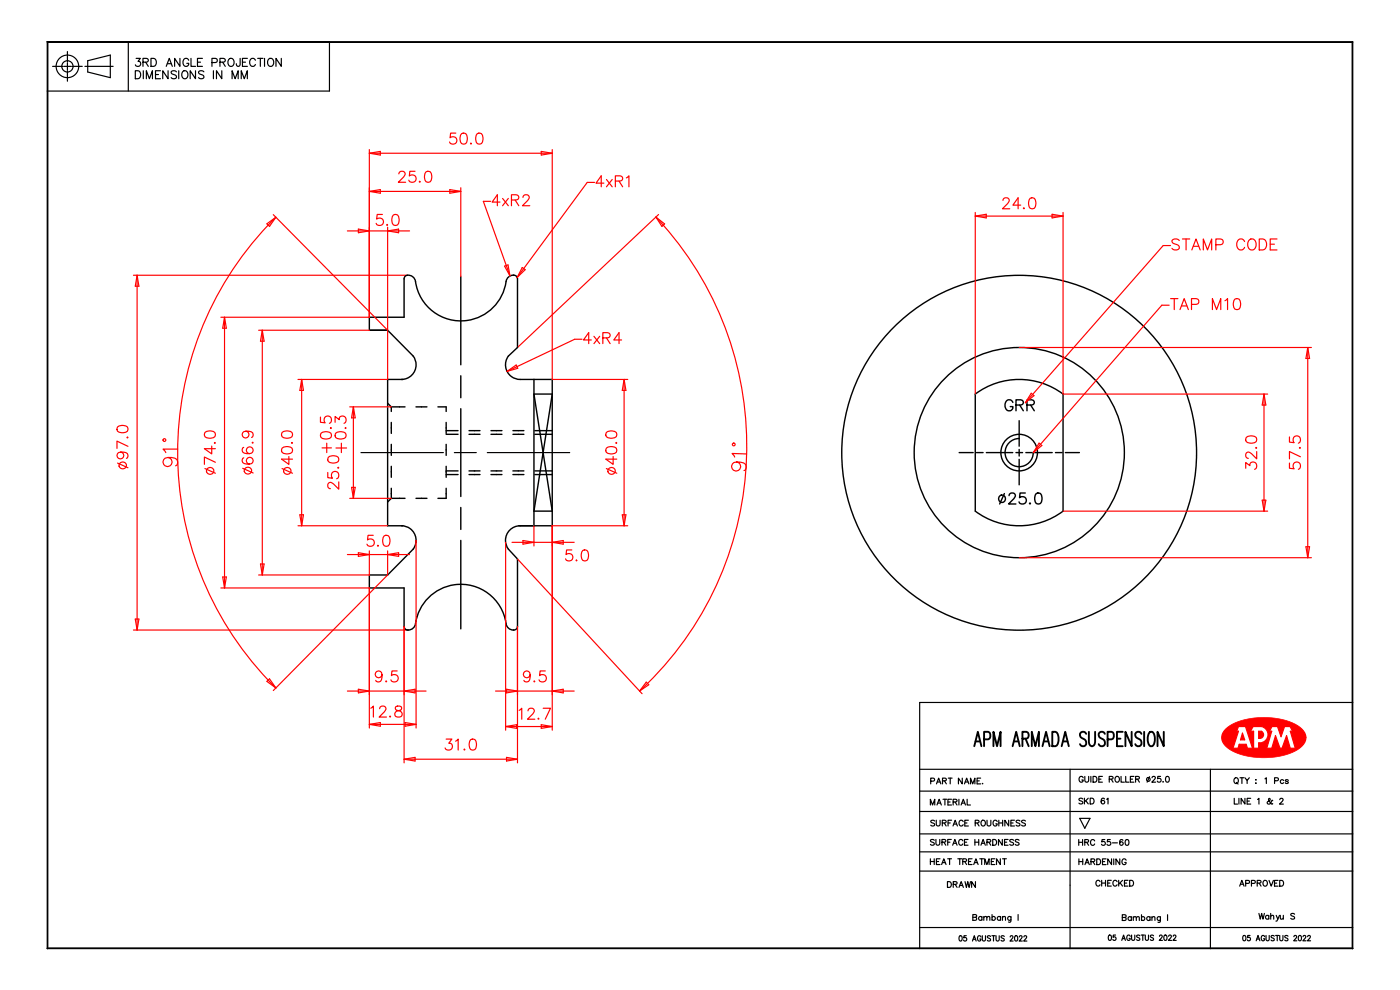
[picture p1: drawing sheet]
<svg xmlns="http://www.w3.org/2000/svg" width="297mm" height="210mm" viewBox="0 0 297 210" stroke-linecap="round" stroke-linejoin="round" font-family="sans-serif">
<!-- layer: 1 -->
<path d="M10 8.8h.2v192.4h-.2zM10 8.8h277v.2h-277zM10 8.9h277M286.8 8.8h.2v192.4h-.2zM10 201.1h277v.1h-277zM10 201.2h277" fill="none" stroke="#000" stroke-width=".21"/>
<path d="M10 8.8h.2v192.4h-.2zM286.8 8.8h.2v192.4h-.2z" fill="#000"/>
<g fill="none" stroke="#000" stroke-width=".25">
<path d="M10 8.8h59.9v10.5h-59.9M11.2 14.1h2.2M13.6 14.1h1.5M14.3 10.9v2.3M14.3 13.3v1.5M14.3 15v2.2M15.2 14.1h2.2M18 14.1h6M18.6 12.9l4.8-1.2v4.8l-4.8-1.2zM27.2 8.8v10.5M28.7 15h.6a.91 .91 0 0 1 .6 .9 .91 .91 0 0 1-.6 .8h-.6zM28.9 12.4h.9l-.5 .6a.57 .57 0 0 1 .4 .9 .57 .57 0 0 1-1-.1"/>
<path d="M30.3 13.2l1-.1 .2-.2-.1-.4-.3-.1h-.8v1.7M30.4 15v1.7M30.9 13.2l.6 .9M31 16.7v-1.7l.7 1.7 .6-1.7v1.7M32 12.4h.6a.91 .91 0 0 1 .6 .8 .91 .91 0 0 1-.6 .9h-.6zM33 15.8h.6M34 15h-1v1.7h1M35.3 14.1l.6-1.7 .7 1.7M35.5 13.5h.8M35.7 15v1.7l-1.2-1.7v1.7M37.4 15.2a.64 .64 0 0 0-.6-.2 .64 .64 0 0 0-.5 .4l.2 .3 .8 .3 .1 .5a.75 .75 0 0 1-1.1 0M37.9 15v1.7"/>
<path d="M38.2 12.4v1.7l-1.2-1.7v1.7M38.7 15.2a.63 .63 0 0 1 .7-.2 .63 .63 0 0 1 .5 .7v.4a.65 .65 0 0 1-.7 .6 .65 .65 0 0 1-.6-.6zM40 12.8a.62 .62 0 0 0-.7-.4 .62 .62 0 0 0-.5 .6v.4a.61 .61 0 0 0 .6 .7 .61 .61 0 0 0 .6-.7h-.4M40.5 12.4v1.7h1M41.5 15v1.7l-1.2-1.7v1.7M41.9 13.2h.6M42.9 12.4h-1v1.7h1M43.3 15.2a.64 .64 0 0 0-.7-.2 .64 .64 0 0 0-.5 .4l.2 .3 .8 .3 .2 .5a.75 .75 0 0 1-1.2 0M45 13.3h.7a.45 .45 0 0 0 .4-.5 .45 .45 0 0 0-.4-.4h-.7v1.7M45.3 15v1.7M46.7 13.2l.9-.1 .2-.2-.1-.4-.3-.1h-.7v1.7M47.1 15v1.7l-1.2-1.7v1.7"/>
<path d="M47.2 13.2l.6 .9M48.5 12.6a.63 .63 0 0 1 .7-.2 .63 .63 0 0 1 .5 .6v.4a.65 .65 0 0 1-.7 .7 .65 .65 0 0 1-.6-.7zM49.2 16.7v-1.7l.7 1.7 .6-1.7v1.7M50.9 12.4v1.5l-.3 .2-.3-.1-.2-.5M51.2 16.7v-1.7l.6 1.7 .7-1.7v1.7M51.4 13.2h.7M52.5 12.4h-1.1v1.7h1.1M54.2 12.8a.62 .62 0 0 0-.7-.4 .62 .62 0 0 0-.5 .6v.4a.62 .62 0 0 0 .5 .7 .62 .62 0 0 0 .7-.4M54.7 12.4h1.1M55.2 12.4v1.7M56.1 12.4v1.7M56.9 12.6a.63 .63 0 0 1 .7-.2 .63 .63 0 0 1 .5 .6v.4a.65 .65 0 0 1-.7 .7 .65 .65 0 0 1-.6-.7z"/>
<path d="M59.7 12.4v1.7l-1.2-1.7v1.7M195.1 149v52.2M195.1 163.2h91.9M195.1 167.8h91.9M197.4 170.8v-1.3l.4 1.3 .5-1.3v1.3M197.4 165.7l.7-.1 .1-.4-.8-.1v1.2M198.7 166.3l.4-1.2 .5 1.2M198.8 170.8l.4-1.3 .5 1.3M198.8 165.9h.6M198.9 170.4h.6M199.9 165.6h.7l.1-.4-.8-.1v1.2M200.1 169.5h.8"/>
<path d="M200.4 165.6l.4 .7M200.5 169.5v1.3M201.1 170.1h.5M201.2 165.1h.8M201.6 165.1v1.2M201.9 169.5h-.8v1.3h.8M202.2 170.1h.7l.1-.4-.8-.2v1.3M202.6 170.1l.4 .7M203.4 169.5v1.3M203.9 170.8l.5-1.3 .4 1.3M204.1 170.4h.5M204.1 165.1v1.2l-.8-1.2v1.2"/>
<path d="M204.6 166.3l.5-1.2 .4 1.2M204.8 165.9h.6M205.2 169.5v1.3h.7M205.9 166.3v-1.2l.4 1.2 .5-1.2v1.2M207.3 165.6h.4M208 165.1h-.7v1.2h.7M208.4 166.2h.1"/>
<circle cx="14.3" cy="14.1" r="2.4"/>
<circle cx="14.3" cy="14.1" r="1.2"/>
</g>
<path d="M260 154.7a11.9 11.9 0 0 1 8.1-2.5 11.9 11.9 0 0 1 8.1 2.5 2.51 2.51 0 0 1-.6 4.1 15.4 15.4 0 0 1-12.3 1.3 5.6 5.6 0 0 1-4-3 2.4 2.4 0 0 1 .7-2.4z" fill="none" stroke="#f00" stroke-width=".21"/>
<path d="M262.7 154.1h1.5l1.5 4.6h-1.1l-.2-.8h-1.5l-.3 .8h-1l1.1-3.6h-.3zM263.6 155.5l.5 1.4h-.9zM265.8 154.1h1.9a1.77 1.77 0 0 1 1.3 2.1 1.77 1.77 0 0 1-2 1.4v1.1h-1.1v-3.6h-.6zM267 155.1h.6a.81 .81 0 0 1 .4 1 .81 .81 0 0 1-1 .5zM269.8 154.1h1.2l.8 2.2 .7-2.2h1.2l.5 1h-.5l1.1 3.6h-1.1l-.8-2.7-.9 2.7h-.5l-.9-2.7-.8 2.7h-1.1l1.1-3.6h-.5z" fill="none" stroke="#f00" stroke-width=".25"/>
<g fill="none" stroke="#000" stroke-width=".4">
<path d="M206.7 158.3l.7-3.1 .8 3.1M207 157.3h.9M208.8 156.8h.8a.89 .89 0 0 0 .5-.8 .89 .89 0 0 0-.5-.8h-.8v3.1M210.8 158.3v-3.1l.7 3.1 .8-3.1v3.1M214.8 158.3l.8-3.1 .7 3.1M215.1 157.3h1M216.9 156.7h.9a.79 .79 0 0 0 .4-.7 .79 .79 0 0 0-.4-.8h-.9v3.1M217.6 156.7l.6 1.6M218.9 158.3v-3.1l.7 3.1 .8-3.1v3.1M221.2 158.3l.7-3.1 .8 3.1M221.4 157.3h1M223.2 155.2h.7a2.03 2.03 0 0 1 0 3.1h-.7z"/>
<path d="M225.2 158.3l.8-3.1 .7 3.1M225.5 157.3h1M230.4 155.7a.7 .7 0 0 0-1.1-.3 .7 .7 0 0 0 .2 1.1l.5 .3a.78 .78 0 0 1 .4 .9 .78 .78 0 0 1-.8 .6l-.5-.4M231 155.2v2.2l.3 .7 .3 .2 .4-.2 .2-.2 .1-2.7M234.4 155.7a.7 .7 0 0 0-1.1-.3 .7 .7 0 0 0 .2 1.1l.5 .3a.78 .78 0 0 1 .4 .9 .78 .78 0 0 1-.9 .6l-.4-.4M235 156.8h.8a.89 .89 0 0 0 .5-.8 .89 .89 0 0 0-.5-.8h-.8v3.1M237 156.7h.7M238.2 155.2h-1.2v3.1h1.2M240.1 155.2v3.1l-1.4-3.1v3.1M242.2 155.7a.7 .7 0 0 0-1.2-.3 .7 .7 0 0 0 .2 1.1l.6 .3a.78 .78 0 0 1 .3 .9 .78 .78 0 0 1-.8 .6l-.5-.4M242.7 155.2v3.1M243.9 155.4l.1-.2a.73 .73 0 0 1 .9 .8 2.18 2.18 0 0 1-.5 2.3 .73 .73 0 0 1-.8-.7 2.6 2.6 0 0 1 .3-2.2z"/>
<path d="M246.9 155.2v3.1l-1.3-3.1v3.1"/>
</g>
<path d="M260.1 154.6a2.56 2.56 0 0 0 .7 4.3 15.5 15.5 0 0 0 14.7 0 2.65 2.65 0 0 0 1.5-2.4 2.65 2.65 0 0 0-1.5-2.5 15.5 15.5 0 0 0-14.7 0zM269.8 154.1h1.2l.8 2.2 .7-2.2h1.2l.5 1h-.5l1.1 3.6h-1.1l-.8-2.7-.9 2.7h-.5l-.9-2.7-.8 2.7h-1.1l1.1-3.6h-.5zM267 155.1h.6a.81 .81 0 0 1 .4 1 .81 .81 0 0 1-1 .5zM265.8 154.1h1.9a1.77 1.77 0 0 1 1.3 2.1 1.77 1.77 0 0 1-2 1.4v1.1h-1.1v-3.6h-.6zM262.7 154.1h1.5l1.5 4.6h-1.1l-.2-.8h-1.5l-.3 .8h-1l1.1-3.6h-.3zM263.6 155.5l.5 1.4h-.9z" fill-rule="evenodd" fill="#f00"/>
<g fill="none" stroke="#000" stroke-width=".25">
<path d="M76.6 96h17.5M96.4 96h4.6M103.4 96h17.5M195.1 149h91.9M195.1 176.9h91.9M195.1 172.1h91.9M198.2 178.2l-.3-.1-.5 .1 .1 .3 .6 .3 .1 .3-.3 .2-.5-.2M198.3 174.2l-.3-.2-.5 .2 .1 .3 .6 .2 .1 .3-.3 .2-.5-.2M198.6 178.1v.8l.3 .4 .4-.2 .1-1M198.6 174v.9l.4 .3 .4-.2v-1M199.8 178.7l.7-.1 .1-.4-.8-.1v1.2M199.9 174.6l.7-.1 .1-.4-.8-.1v1.2"/>
<path d="M200.2 178.7l.4 .6M200.3 174.6l.4 .6M201.1 178.7h.4M201.1 174.6h.5M201.8 178.1h-.7v1.2M201.9 174h-.8v1.2M202.1 179.3l.5-1.2 .4 1.2M202.2 175.2l.4-1.2 .5 1.2M202.3 178.9h.6M202.3 174.8h.6M204.3 178.4a.45 .45 0 0 0-.6-.3 .45 .45 0 0 0-.3 .4v.3a.45 .45 0 0 0 .3 .5 .45 .45 0 0 0 .6-.3M204.3 174.3a.45 .45 0 0 0-.5-.3 .45 .45 0 0 0-.3 .5v.2a.45 .45 0 0 0 .3 .5 .45 .45 0 0 0 .5-.3"/>
<path d="M204.6 178.7h.5M204.7 174.6h.4M205.4 178.1h-.8v1.2h.8M205.4 174h-.7v1.2h.7M206.8 178.7h.8M206.8 178.1v1.2M206.9 174.6l.7-.1v-.4l-.7-.1v1.2M207.3 174.6l.4 .6M207.6 178.1v1.2M208.1 179.3l.5-1.2 .4 1.2M208.2 174.2l.1-.2a.57 .57 0 0 1 .8 .6 .57 .57 0 0 1-.8 .6l-.2-.5zM208.3 178.9h.6"/>
<path d="M209.4 178.7l.7-.1v-.4l-.7-.1v1.2M209.4 174v.9l.3 .3 .4-.2 .1-1M209.8 178.7l.4 .6M210.6 178.1h.4a.65 .65 0 0 1 .4 .6 .65 .65 0 0 1-.4 .6h-.4zM211.5 174.3a.45 .45 0 0 0-.5-.3 .45 .45 0 0 0-.3 .5v.2a.44 .44 0 0 0 .4 .5 .44 .44 0 0 0 .4-.5h-.2M211.9 174.6h.8M211.9 174v1.2M212.6 178.1v1.2l-.8-1.2v1.2M212.7 174v1.2M213.1 178.7h.5M213.9 178.1h-.8v1.2h.8M214 174v1.2l-.8-1.2v1.2"/>
<path d="M214.5 174.6h.4M215 178.2l-.3-.1-.5 .1 .1 .3 .7 .3v.3l-.3 .2-.5-.2M215.2 174h-.7v1.2h.7M216.2 178.2l-.3-.1-.5 .1 .1 .3 .7 .4v.2l-.3 .2-.5-.2M216.4 174.2l-.3-.2-.5 .2 .1 .3 .6 .2 .1 .3-.3 .2-.5-.2M217.5 174.2l-.3-.2-.5 .2 .1 .3 .7 .2v.3l-.3 .2-.5-.2M227 163.2v38M228.8 178.1v1.2M228.8 178.7h.9M229.1 173.6h2.1l-1.1 2.1zM229.7 178.1v1.2M229.7 169.5l-.3-.2-.5 .2 .1 .3 .6 .3 .1 .3-.3 .1-.5-.1"/>
<path d="M229.8 165a.45 .45 0 0 0-.5-.3 .45 .45 0 0 0-.4 .5v.3a.44 .44 0 0 0 .5 .4 .44 .44 0 0 0 .4-.4h-.3M230.1 169.3v1.2M230.1 178.7l.7-.1 .1-.4-.8-.1v1.2M230.1 164.7v.9l.4 .3 .4-.2 .1-1M230.3 169.8l.6 .7M230.5 178.7l.4 .6M230.9 169.3l-.8 .8M231.3 169.3h.4a.65 .65 0 0 1 .4 .6 .65 .65 0 0 1-.4 .6h-.4zM231.4 164.7v1.2M231.9 164.7h.4a.65 .65 0 0 1 .4 .6 .65 .65 0 0 1-.4 .6h-.4zM232.2 178.4a.45 .45 0 0 0-.5-.3 .45 .45 0 0 0-.3 .5v.2a.45 .45 0 0 0 .3 .5 .45 .45 0 0 0 .5-.3M233.1 165.3h.5"/>
<path d="M233.9 164.7h-.8v1.2h.8M234.3 169.5l-.1-.1a.6 .6 0 0 0-.7 .4 .6 .6 0 0 0 .5 .7 .38 .38 0 0 0 .4-.3 .38 .38 0 0 0-.4-.4 .38 .38 0 0 0-.4 .3M234.4 178.1h-.6l-.1 .5a.43 .43 0 0 1 .7 0 .43 .43 0 0 1-.1 .7 .43 .43 0 0 1-.6-.2M234.8 169.5l.3-.2v1.2M235.3 165.3l.7-.1 .1-.4-.8-.1v1.2M235.5 178.1h-.5l-.1 .5a.43 .43 0 0 1 .7 0 .43 .43 0 0 1-.1 .7 .43 .43 0 0 1-.7-.2M235.7 165.3l.4 .6M236 178.8h1.1M236.7 164.9l.1-.1a.57 .57 0 0 1 .7 .5 .57 .57 0 0 1-.7 .6l-.3-.4zM237.8 164.7v1.2h.7M238.2 178.3v-.2a.6 .6 0 0 0-.8 .5 .6 .6 0 0 0 .5 .7 .38 .38 0 0 0 .4-.3 .38 .38 0 0 0-.4-.4 .38 .38 0 0 0-.4 .3M238.8 164.7v1.2h.7"/>
<path d="M238.9 178.1a.6 .6 0 0 1 .7 .5 .6 .6 0 0 1-.5 .7l-.4-.2v-.5zM239.8 165.3h.5M240.6 164.7h-.8v1.2h.8M240.9 165.3l.7-.1 .1-.4-.8-.1v1.2M241.3 165.3l.4 .6M243.9 164.8l-.5 1.1M244.4 165l.2-.3 .5 .2-.2 .4-.6 .6h.9M246.2 164.7h-.6v.5a.43 .43 0 0 1 .6 0 .43 .43 0 0 1-.1 .7 .43 .43 0 0 1-.6-.2M246.7 165.8l.1 .1M247.4 164.8a.6 .6 0 0 1 .8 .4 .6 .6 0 0 1-.5 .7l-.4-.2v-.5zM256.8 163.2v38M261.8 169.3v1.3h.7"/>
<path d="M262 165a.57 .57 0 0 1 .7 .6 .57 .57 0 0 1-.7 .5l-.2-.4zM262.3 166l.3 .3M262.8 169.3v1.3M263.1 165h.8M263.5 165v1.2M264.1 165l.5 .6 .4-.6M264.1 169.3v1.3l-.8-1.3v1.3M264.6 165.6v.6M264.6 169.9h.4M265.3 169.3h-.7v1.3h.7M266.4 165.4h.1zM266.4 166.1h.1z"/>
<path d="M266.8 169.6l.3-.3v1.3M268.4 165.2l.2-.2v1.2M270 169.9l-.1-.1a.73 .73 0 0 1-1 .7v-.4l.6-.5-.2-.3-.2 .2 .1 .3 .5 .7h.3M270.4 165.6h.7v-.5l-.7-.1v1.2M271.5 169.6l.2-.3 .5 .3-.2 .4-.6 .6h.9M272.3 165.6a.39 .39 0 0 0-.6-.1 .39 .39 0 0 0 0 .6 .39 .39 0 0 0 .6-.1M273.3 165.6l-.2-.2-.4 .2 .5 .2v.3l-.3 .1-.2-.2M195.1 184.8h91.9M195.1 196.7h91.9M195.1 180.7h91.9M197.4 182.2v1.2M197.4 182.7h.8"/>
<path d="M198.2 182.2v1.2M198.7 182.7h.4M199.4 182.2h-.7v1.2h.7M199.8 183.4l.4-1.2 .5 1.2M199.9 183h.6M201 187h.4a.65 .65 0 0 1 .4 .6 .65 .65 0 0 1-.4 .6h-.4zM201 182.2h.9M201.4 182.2v1.2M202.2 187.6l.7-.1 .1-.4-.8-.1v1.2M202.6 187.6l.4 .6M203.2 182.2h.8M203.4 188.2l.5-1.2 .5 1.2"/>
<path d="M203.6 198.5h.1a.6 .6 0 0 1 .4 .6 .6 .6 0 0 1-.4 .5l-.3-.5zM203.6 182.2v1.2M203.6 187.8h.6M204.2 182.7h.7l.1-.4-.8-.1v1.2M204.6 182.7l.5 .7M204.7 187l.3 1.2 .3-1.2 .3 1.2 .3-1.2M205 198.5h-.5v.5a.37 .37 0 0 1 .5 0 .37 .37 0 0 1-.1 .5 .37 .37 0 0 1-.5-.1M205.5 182.7h.4M206.2 182.2h-.7v1.2h.7M206.3 199.6l.4-1.1 .4 1.1M206.4 194.6l.7 .1 .1 .3-.3 .2h-.5v-1.2l.7 .1v.4l-.2 .1M206.4 199.2h.5"/>
<path d="M206.6 183.4l.4-1.2 .5 1.2M206.7 183h.6M206.9 187v1.2l-.8-1.2v1.2M207.9 182.2h.8M208.1 198.8a.37 .37 0 0 0-.4-.3 .37 .37 0 0 0-.3 .4v.3a.37 .37 0 0 0 .3 .4 .37 .37 0 0 0 .4-.4h-.2M208.3 182.2v1.2M208.3 194.6a.39 .39 0 0 0-.6-.1 .39 .39 0 0 0 0 .6 .39 .39 0 0 0 .6-.1M208.3 194.4v.8M208.4 198.5v.8l.3 .3 .3-.1 .1-1M208.7 194.6l.3-.2 .3 .1v.7M208.7 194.4v.8M208.9 183.4v-1.2l.5 1.2 .4-1.2v1.2"/>
<path d="M209.3 194.6l.3-.2 .3 .1 .1 .7M210.1 198.6l-.2-.1-.4 .1 .1 .3 .5 .4-.2 .3-.4-.1M210.3 182.7h.5M210.4 198.5h.7M210.5 194.6a.39 .39 0 0 1 .5-.1 .39 .39 0 0 1 0 .6 .39 .39 0 0 1-.5-.1M210.5 194v1.2M210.8 198.5v1.1M211.1 182.2h-.8v1.2h.8M211.3 198.5v.8l.3 .3 .3-.1 .1-1M212.2 182.2v1.2l-.8-1.2v1.2M212.3 194.6a.39 .39 0 0 0-.6-.1 .39 .39 0 0 0 0 .6 .39 .39 0 0 0 .6-.1M212.3 194.4v.8"/>
<path d="M212.7 194.6l.3-.2 .2 .1 .1 .7M212.7 194.4v.8M212.7 182.2h.8M213 198.6l-.2-.1-.4 .1 .1 .3 .5 .4-.2 .3-.4-.1M213.1 182.2v1.2M214.3 198.8l.2-.3 .4 .2-.6 .9h.6M214.5 194.4l-.1 1.1-.5 .1M214.5 194.6a.39 .39 0 0 0-.6-.1 .39 .39 0 0 0 0 .6 .39 .39 0 0 0 .6-.1M215.4 198.5h.1a.6 .6 0 0 1 .4 .6 .6 .6 0 0 1-.4 .5l-.3-.5zM216 194v1.2M216.2 198.8l.2-.3 .4 .2-.6 .9h.7M217.2 198.8l.2-.3 .4 .2-.6 .9h.6"/>
<path d="M228.9 182.8h.8M228.9 182.2v1.2M229.7 182.2v1.2M230.2 183.4l.4-1.2 .5 1.2M230.3 183h.6M231.4 182.8l.7-.1 .1-.4-.8-.1v1.2M231.8 182.8l.5 .6M232.7 182.2h.4a.65 .65 0 0 1 .4 .6 .65 .65 0 0 1-.4 .6h-.4zM233.4 187a.45 .45 0 0 0-.5-.3 .45 .45 0 0 0-.4 .5v.3a.45 .45 0 0 0 .4 .5 .45 .45 0 0 0 .5-.3M233.7 186.7v1.3M233.7 187.3h.8M233.9 182.8h.5"/>
<path d="M234.5 186.7v1.3M234.6 182.2h-.7v1.2h.7M235 187.3h.5M235.3 198.4l.1-.1a.6 .6 0 0 1 .4 .6 .6 .6 0 0 1-.4 .6l-.3-.5zM235.8 186.7h-.8v1.3h.8M235.8 182.2v1.2l-.8-1.2v1.2M236.3 182.2v1.2M236.7 198.3h-.5l-.1 .5a.37 .37 0 0 1 .6 0 .37 .37 0 0 1-.1 .6 .37 .37 0 0 1-.5-.1M237 187a.45 .45 0 0 0-.5-.3 .45 .45 0 0 0-.4 .5v.3a.45 .45 0 0 0 .4 .5 .45 .45 0 0 0 .5-.3M237.3 186.7v1.3M237.6 182.2v1.2l-.9-1.2v1.2M237.6 187.3l.5 .7"/>
<path d="M238 199.5l.4-1.2 .3 1.2M238.1 194.6l.7 .1 .1 .3-.3 .3h-.5v-1.3l.7 .1v.4l-.2 .1M238.1 199.1h.5M238.1 186.7l-.8 .9M238.5 187.3h.5M238.9 182.5a.45 .45 0 0 0-.5-.3 .45 .45 0 0 0-.4 .4v.3a.44 .44 0 0 0 .5 .5 .44 .44 0 0 0 .4-.5h-.3M239.3 186.7h-.8v1.3h.8M239.6 186.7h.5a.65 .65 0 0 1 .4 .6 .65 .65 0 0 1-.4 .7h-.5zM239.8 198.6a.37 .37 0 0 0-.5-.3 .37 .37 0 0 0-.3 .5v.2a.37 .37 0 0 0 .4 .5 .37 .37 0 0 0 .4-.5h-.3M240 194.6a.39 .39 0 0 0-.6 0 .39 .39 0 0 0 0 .5 .39 .39 0 0 0 .6 0M240 194.4v.9M240.1 198.3v.9l.2 .3 .4-.2v-1"/>
<path d="M240.4 194.7l.3-.3 .3 .1 .1 .8M240.4 194.4v.9M241.1 194.7l.2-.3 .3 .1 .1 .8M241.8 198.5l-.2-.2-.5 .2 .1 .3 .6 .2v.3l-.2 .2-.5-.2M242.1 198.3h.7M242.2 194.6a.39 .39 0 0 1 .5 0 .39 .39 0 0 1 0 .5 .39 .39 0 0 1-.5 0M242.2 194v1.3M242.4 198.3v1.2M243 198.3v.9l.3 .3 .3-.2v-1M244 194.6a.39 .39 0 0 0-.6 0 .39 .39 0 0 0 0 .5 .39 .39 0 0 0 .6 0M244 194.4v.9M244.4 194.7l.3-.3 .3 .1v.8"/>
<path d="M244.4 194.4v.9M244.7 198.5l-.2-.2-.5 .2 .1 .3 .6 .4-.2 .3-.5-.2M246 198.6l.2-.3 .4 .3-.7 .9h.7M246.2 194.4l-.1 1.1-.4 .1M246.2 194.6a.39 .39 0 0 0-.6 0 .39 .39 0 0 0 0 .5 .39 .39 0 0 0 .6 0M247 198.4l.2-.1a.6 .6 0 0 1 .4 .6 .6 .6 0 0 1-.4 .6l-.3-.5zM247.7 194v1.3M247.9 198.6l.2-.3 .4 .3-.6 .9h.6M248.9 198.6l.2-.3 .4 .3-.7 .9h.7M263 188l.4-1.3 .5 1.3M263.2 187.6h.5M263.8 198.5l.1-.1a.6 .6 0 0 1 .4 .6 .6 .6 0 0 1-.4 .6l-.3-.5z"/>
<path d="M264.3 187.4l.7-.1v-.4l-.7-.2v1.3M265.2 198.4h-.5l-.1 .5a.37 .37 0 0 1 .6 0 .37 .37 0 0 1-.1 .6 .37 .37 0 0 1-.5-.2M265.5 187.4l.7-.1v-.4l-.7-.2v1.3M266.5 199.6l.4-1.2 .4 1.2M266.6 199.2h.5M266.7 187.3h.7l.1-.4-.8-.2v1.3M267.1 193.8l.3 1.2 .3-1.2 .2 1.2 .3-1.2M267.1 187.3l.4 .7M268.2 186.8a.57 .57 0 0 1 .7 .6 .57 .57 0 0 1-.7 .5l-.3-.4zM268.3 198.7a.37 .37 0 0 0-.5-.3 .37 .37 0 0 0-.2 .5v.2a.37 .37 0 0 0 .3 .5 .37 .37 0 0 0 .4-.5h-.3M268.6 198.4v.8l.3 .4 .3-.2 .1-1M269.2 194.3a.39 .39 0 0 0-.6 0 .39 .39 0 0 0 0 .6 .39 .39 0 0 0 .6-.1"/>
<path d="M269.2 194.2v.8M269.2 186.7l.5 1.3 .4-1.3M269.6 194.4l.3-.2h.3v.8M269.6 193.8v1.2M270.3 198.6l-.2-.2-.5 .2 .1 .3 .6 .3-.2 .4-.5-.2M270.4 187.3h.4M270.6 198.4h.7M270.7 194.2l.4 .8M271 198.4v1.2M271.1 186.7h-.7v1.3h.7M271.4 194.2l-.5 1.1-.2 .1M271.5 186.7h.4a.65 .65 0 0 1 .4 .7 .65 .65 0 0 1-.4 .6h-.4z"/>
<path d="M271.5 198.4v.8l.3 .4 .3-.2 .1-1M271.6 194.2l.1 .7 .3 .1 .2-.3M272.2 194.2v.8M273.2 198.6l-.2-.2-.4 .2 .1 .3 .5 .3-.2 .4-.4-.2M274.5 198.7l.2-.3 .4 .2-.7 1h.7M274.6 193.9l-.3-.1-.5 .1 .1 .3 .7 .4v.2l-.3 .2-.5-.2M275.6 198.5l.1-.1a.6 .6 0 0 1 .4 .6 .6 .6 0 0 1-.4 .6l-.3-.5zM276.4 198.7l.2-.3 .4 .2-.6 1h.7M277.4 198.7l.2-.3 .4 .2-.6 1h.6"/>
<circle cx="243.6" cy="165.3" r=".4"/>
</g>
<g fill="none" stroke="#000" stroke-width=".3">
<path d="M97.8 58.6v18.8M97.8 79.7v4.7M82.2 85.5l.8 .8M83 86.3v1M83 89.6v2.3M83 94.3v2.3M83 98.9v2.3M83 86.3h2.9M85.2 80.5a3.1 3.1 0 0 0 2.7-1.7 3.1 3.1 0 0 0-.2-3.3l-5.5-5.5h-3.8v-2.7h7.3v-8.1a1.09 1.09 0 0 1 .9-.9 1.09 1.09 0 0 1 1.1 .5l.3 .4a9.8 9.8 0 0 0 9.7 8.9 9.8 9.8 0 0 0 9.8-8.8 1.28 1.28 0 0 1 2.2-.5l.1 14.9-1.9 1.8a3.1 3.1 0 0 0-.3 3.3 3.1 3.1 0 0 0 2.7 1.7h6.9v31h-7.2M85.5 80.5h-3.3v31h3.3M88.2 86.3h2.4M92.9 86.3h1.7v1"/>
<path d="M94.6 92.1h2.6M94.6 99.9h2.6M94.6 91.4h2.6M94.6 89.6v2.3M94.6 94.3v2.3M94.6 98.9v2.3M97.8 86.7v18.6M99.5 92.1h2.3M99.5 99.9h2.3M99.5 91.4h2.3M104.2 92.1h2.3M104.2 99.9h2.3"/>
<path d="M104.2 91.4h2.3M108.8 92.1h2.3M108.8 99.9h2.3M108.8 91.4h2.3M113.3 80.5v31M113.3 83.6l3.9 24.8h-3.9l3.9-24.8zM113.5 92.1h3.7M113.5 99.9h3.7M113.5 91.4h3.7M203.5 96h3M206.9 83.6a15.5 15.5 0 0 1 18.6 0v24.8a15.5 15.5 0 0 1-18.6 0zM207.2 96h1.3"/>
<path d="M209.2 96h5.6M214.9 85.4a.86 .86 0 0 0-1-.6 .86 .86 0 0 0-.7 .9 1.02 1.02 0 0 0 .2 1.1 1.02 1.02 0 0 0 1.1 .2l.4-.4v-.4h-.6M215.5 96h1.4M215.5 85.9l1.4-.1a.54 .54 0 0 0 0-.9l-1.4-.1v2.3M216.2 93a2.99 2.99 0 0 0-3 3 2.99 2.99 0 0 0 3 3 2.99 2.99 0 0 0 3-3M216.2 89.2v5.4M216.2 95.3v1.4M216.2 97.4v5.4M216.3 85.9l.8 1.2M217.6 96h5.6M217.9 85.9l1.3-.1a.54 .54 0 0 0 0-.9l-1.3-.1v2.3M218.6 85.9l.8 1.2"/>
<path d="M223.9 96h1.4M226 96h3M83 103.6v2.1M83 105.7l-.8 .8M83 105.7h2.9M85.2 111.5a3.1 3.1 0 0 1 2.7 1.7 3.1 3.1 0 0 1-.2 3.3l-5.5 5.5h-3.8v2.7h7.3v8.2a1.12 1.12 0 0 0 1 .8 1.12 1.12 0 0 0 1.1-.6l.2-.4a9.8 9.8 0 0 1 9.8-8.8 9.8 9.8 0 0 1 9.7 8.8 1.28 1.28 0 0 0 2.2 .5l.1-14.6-1.9-2.1a3.1 3.1 0 0 1-.3-3.3 3.1 3.1 0 0 1 2.7-1.7M88.2 105.7h2.4M94.6 100.7h2.6M94.6 103.6v2.1h-1.7M97.8 107.6v4.7M97.8 114.6v18.8M99.5 100.7h2.3"/>
<path d="M104.2 100.7h2.3M108.8 100.7h2.3M113.5 100.7h3.7M213.1 104.7l-1 2.2M214.1 105.1l.1-.3 .3-.2 .7 .1a.53 .53 0 0 1 .1 .8l-1.3 1.4h1.5M217.5 104.6h-1.1l-.1 1a.82 .82 0 0 1 1.2 0 .82 .82 0 0 1-.1 1.2 .82 .82 0 0 1-1.2-.3M218.5 106.7l-.1 .1 .1 .1 .1-.1M219.8 104.7a.76 .76 0 0 1 1.1 .3 1.92 1.92 0 0 1-.2 1.8 .76 .76 0 0 1-1.1-.3 1.92 1.92 0 0 1 .2-1.8z"/>
<circle cx="216.2" cy="96" r="37.6"/>
<circle cx="216.2" cy="96" r="3.9"/>
<circle cx="216.2" cy="96" r="22.3"/>
<circle cx="212.6" cy="105.8" r=".77"/>
</g>
<path d="M78.4 70h.1M82.2 86.3h.1M82.2 105.7h.1" fill="none" stroke="#000" stroke-width=".21"/>
<g fill="none" stroke="#f00" stroke-width=".25">
<path d="M78.4 31.7v35.6h-31.5M78.4 32.5h38.8M78.4 32.5l2.3-.4v.8zM84.6 36.9l.1-.3 .4-.3 .6 .1a.53 .53 0 0 1 .1 .8l-1.3 1.5h1.6M88.1 36.3h-1.2l-.1 1a.82 .82 0 0 1 1.3 0 .82 .82 0 0 1-.2 1.2 .82 .82 0 0 1-1.2-.3M89.1 38.4l-.2 .2 .2 .1 .1-.1M90.4 36.4a.76 .76 0 0 1 1.1 .4 1.92 1.92 0 0 1-.2 1.8 .76 .76 0 0 1-1.1-.4 1.92 1.92 0 0 1 .2-1.8zM96.7 28.2h-1.1l-.1 1a.82 .82 0 0 1 1.2 0 .82 .82 0 0 1-.1 1.2 .82 .82 0 0 1-1.2-.3M97.8 39.8v18.8M97.9 28.3a.76 .76 0 0 1 1.1 .4 1.92 1.92 0 0 1-.2 1.8 .76 .76 0 0 1-1.1-.4 1.92 1.92 0 0 1 .2-1.8zM99.9 30.3l-.1 .2 .1 .1 .1-.1M101.2 28.3a.76 .76 0 0 1 1.2 .4 1.92 1.92 0 0 1-.3 1.8 .76 .76 0 0 1-1.1-.4 1.92 1.92 0 0 1 .2-1.8z"/>
<path d="M114.8 32.1l2.4 .4-2.4 .4zM117.2 31.7v48.8h16M126.1 38.7h-1.5l-14.9 20.1M128.1 38.8h-1.7l1.1-1.5v2.3M128.7 38.1l1.2 1.5M129.9 38.1l-1.2 1.5M130.5 38.4l1.4-.1a.54 .54 0 0 0 0-.9l-1.4-.1v2.3M131.3 38.4l.8 1.2M132.9 37.7l.5-.4v2.3M28.3 58.4h58.1M29.1 58.4v75.2M29.1 58.4l.4 2.3h-.8z"/>
<path d="M56.6 47.5l1.9-1.4-1.3 1.9zM58 45.5l24.2 24.5M58.5 46.1a70.2 70.2 0 0 0 0 99.8M73.7 49h13.2M76 48.6l2.4 .4-2.4 .4zM78.4 40.6l2.3-.4v.8zM78.4 40.6h19.4M81.1 45.5h-1.1l-.1 1a.82 .82 0 0 1 1.2 0 .82 .82 0 0 1-.1 1.2 .82 .82 0 0 1-1.2-.3M82.1 47.6l-.1 .1 .1 .1 .1-.1M82.2 48.2v32.3h-19M82.2 49l2.4-.4v.8zM83.5 45.6a.76 .76 0 0 1 1.1 .3 1.92 1.92 0 0 1-.3 1.8 .76 .76 0 0 1-1.1-.3 1.92 1.92 0 0 1 .3-1.8z"/>
<path d="M95.4 40.2l2.4 .4-2.4 .4zM104.1 42.7h-1.6l5.7 15.8M106.1 42.9h-1.7l1.1-1.6v2.3M106.6 42.1l1.2 1.5M107 56.5l.8-.3 .4 2.3zM107.8 42.1l-1.2 1.5M108.5 42.4l1.3-.1a.54 .54 0 0 0 0-.9l-1.3-.1v2.3M109.3 42.4l.8 1.2M110.8 56.7l.6 .5-1.7 1.6zM110.9 41.9l.2-.4 .3-.2 .7 .1a.53 .53 0 0 1 .1 .8l-1.4 1.4h1.6M139.1 46a70.8 70.8 0 0 1-3.4 100.6M139.1 46l1.9 1.5-.6 .5z"/>
<path d="M139.7 45.5l-29.9 28.2M206.9 45.1v38.5M206.9 45.8h18.6M206.9 45.8l2.3-.3v.7zM212.8 42.5l.1-.3 .3-.2 .7 .1a.53 .53 0 0 1 .1 .7l-1.3 1.5h1.5M216.5 43.5h-1.6l1.1-1.5v2.3M217.2 44.1l-.1 .1 .1 .1 .1-.1M218.5 42.1a.76 .76 0 0 1 1.1 .3 1.92 1.92 0 0 1-.2 1.8 .76 .76 0 0 1-1.1-.4 1.92 1.92 0 0 1 .2-1.7zM223.2 45.5l2.3 .3-2.3 .4zM225.5 45.1v38.5h43.4M248.3 52.1h-1.5l-29.3 33.3M250.2 51a.88 .88 0 0 0-.9-.3 .88 .88 0 0 0-.7 .5l.2 .4 .9 .3a.57 .57 0 0 1 .5 .4 .57 .57 0 0 1-.2 .6 1.07 1.07 0 0 1-1.4-.2"/>
<path d="M250.8 50.7h1.6M251.6 50.7v2.3M252.8 53l.9-2.3 .9 2.3M253.2 52.2h1.1M255.3 53v-2.3l.9 2.3 .8-2.3v2.3M257.9 51.9h1a.61 .61 0 0 0 .6-.6 .61 .61 0 0 0-.6-.6h-1v2.3M264 51.2a.86 .86 0 0 0-.9-.5 .86 .86 0 0 0-.7 .9 1.02 1.02 0 0 0 .2 1.1 1.02 1.02 0 0 0 1.1 .2l.3-.4M264.9 51a.86 .86 0 0 1 1-.3 .86 .86 0 0 1 .6 .9 1.02 1.02 0 0 1-.2 1.1 1.02 1.02 0 0 1-1.2 .2 1.44 1.44 0 0 1-.2-1.9zM267.1 50.7h.8a1.24 1.24 0 0 1 .8 1.2 1.24 1.24 0 0 1-.8 1.1h-.8zM269.5 51.8h.9M270.9 50.7h-1.4v2.3h1.4M47.6 67.3v57.4"/>
<path d="M47.6 67.3l.4 2.3h-.8zM54.9 70h23.5M55.6 70v52M55.6 70l.4 2.4h-.7zM107.6 78.8l1.9-1.4 .3 .7zM123.5 72h-1.6l-14.3 6.8M125.4 72.1h-1.6l1.1-1.5v2.3M126 71.3l1.2 1.6M127.2 71.3l-1.2 1.6M127.9 71.7l1.3-.1a.54 .54 0 0 0 0-.9l-1.3-.1v2.3M128.7 71.7l.7 1.2M131.9 72.1h-1.7l1.1-1.5v2.3"/>
<path d="M216.2 73.7h62M248 64.7h-1.5l-27.3 31.3M248.3 63.3h1.6M249.1 63.3v2.4M250.3 65.7l.9-2.4 .9 2.4M250.7 64.9h1.1M252.8 64.6h1a.61 .61 0 0 0 .5-.6 .61 .61 0 0 0-.5-.7h-1v2.4M257.2 65.7v-2.4l.9 2.4 .9-2.4v2.4M259.9 63.8l.5-.5v2.4M262 63.5a.76 .76 0 0 1 1.1 .3 1.92 1.92 0 0 1-.2 1.8 .76 .76 0 0 1-1.2-.4 1.92 1.92 0 0 1 .3-1.7zM277.4 73.7v44.6M277.4 73.7l.4 2.3h-.8z"/>
<path d="M24.9 90.6a1.8 1.8 0 0 1 2.1 0 .76 .76 0 0 1-.3 1.1 1.92 1.92 0 0 1-1.8-.2l-.1-.4zM24.9 98.2l2.2 1M25.6 95.9a.72 .72 0 0 1 .6 1 .72 .72 0 0 1-1.1 .3 .72 .72 0 0 1 0-1.2 2.1 2.1 0 0 1 1.9 .2 .69 .69 0 0 1-.2 1M27 92.7l.1 .1-.1 .1-.1-.1M27.1 94.7l-2.3-1.1v1.5M35.6 97a.96 .96 0 0 1 .8 1.4 .96 .96 0 0 1-1.5 .3 .96 .96 0 0 1 .1-1.5 2.8 2.8 0 0 1 2.5 .3 .91 .91 0 0 1-.3 1.3M37.7 95.3h-3.1l.6 .7M43.5 91.7a1.8 1.8 0 0 1 2.1 0 .76 .76 0 0 1-.4 1.1 1.92 1.92 0 0 1-1.7-.2l-.1-.3zM43.5 99.4l2.2 1M44.9 94.6v1.7l-1.5-1.1h2.3M45.6 93.8l.1 .2-.1 .1-.1-.1M45.7 98.1l-2.3-1.2v1.6"/>
<path d="M51.5 99.3l2.2 1M51.7 97.1a.69 .69 0 0 0-.2 1 1.8 1.8 0 0 0 2.1 0 .72 .72 0 0 0-.3-1 .72 .72 0 0 0-1 .5 .72 .72 0 0 0 .6 .8M51.7 94.9a.69 .69 0 0 0-.2 1 1.8 1.8 0 0 0 2.1 0 .72 .72 0 0 0-.3-1.1 .72 .72 0 0 0-1 .5 .72 .72 0 0 0 .6 .9M52.2 91.5a.72 .72 0 0 1 .6 1 .72 .72 0 0 1-1.2 .2 .72 .72 0 0 1 .1-1.1 2.1 2.1 0 0 1 1.9 .2 .69 .69 0 0 1-.2 1M53.6 93.8l.1 .1-.1 .1-.1-.1M59.8 95.1a1.8 1.8 0 0 1 2.1 0 .76 .76 0 0 1-.3 1.1 1.92 1.92 0 0 1-1.8-.2l-.1-.4zM59.8 91.7a1.8 1.8 0 0 1 2.1 0 .76 .76 0 0 1-.3 1.1 1.92 1.92 0 0 1-1.8-.2l-.1-.3zM59.8 99.4l2.3 1M61.3 96.8v1.7l-1.6-1.1h2.4M61.9 93.8l.2 .2-.2 .1-.1-.1M64 80.5v31M64 80.5l.4 2.3h-.8z"/>
<path d="M68 88.5v1.1l1 .1a.82 .82 0 0 1 0-1.3 .82 .82 0 0 1 1.2 .2 .82 .82 0 0 1-.3 1.2M68.1 91.9a1.8 1.8 0 0 1 2.1 0 .76 .76 0 0 1-.3 1.1 1.92 1.92 0 0 1-1.8-.2l-.1-.3zM68.3 95h2M69.3 94v2M69.6 97a1.8 1.8 0 0 1 2.2 0 .76 .76 0 0 1-.4 1.1 1.92 1.92 0 0 1-1.8-.2l-.1-.3zM70.2 90.7l.1 .1-.1 .1-.1-.1M71.1 89.6v-1.2l.9 .6a.75 .75 0 0 1 .8-.8 .75 .75 0 0 1 .6 1l-.1 .4-.3 .2M71.2 91.9a1.8 1.8 0 0 1 2.1 0 .76 .76 0 0 1-.3 1.1 1.92 1.92 0 0 1-1.8-.2l-.1-.3zM71.3 95h2.2M71.8 99.1l.1 .1-.1 .1-.2-.1M72.4 94v2M73.3 90.7l.1 .1-.1 .1-.1-.1"/>
<path d="M74.2 86.3h8.8M75 86.3v19.4M75 86.3l.4 2.3h-.8zM128.6 95.1a1.8 1.8 0 0 1 2.1 0 .76 .76 0 0 1-.3 1.1 1.92 1.92 0 0 1-1.8-.2l-.1-.4zM128.6 91.7a1.8 1.8 0 0 1 2.1 0 .76 .76 0 0 1-.3 1.1 1.92 1.92 0 0 1-1.8-.2l-.1-.3zM128.6 99.4l2.2 1M130.1 96.8v1.7l-1.6-1.1h2.3M130.7 93.8l.1 .2-.1 .1-.1-.1M132.4 80.5l.4 2.3h-.8zM132.4 80.5v31M156.3 98a.96 .96 0 0 1 .7 1.3 .96 .96 0 0 1-1.5 .4 .96 .96 0 0 1 .2-1.6 2.8 2.8 0 0 1 2.5 .4 .91 .91 0 0 1-.4 1.3M158.4 96.3l-3.1-.1 .6 .7"/>
<path d="M218.8 83.4l.6 .5-1.9 1.5zM220.4 94l.6 .5-1.8 1.5zM264.3 99.3v-1.2l.9 .7a.75 .75 0 0 1 .8-.8 .75 .75 0 0 1 .6 1l-.1 .3-.3 .3M264.4 92.8a1.8 1.8 0 0 1 2.1 0 .76 .76 0 0 1-.3 1.1 1.92 1.92 0 0 1-1.8-.2l-.1-.4zM266.5 94.9l.1 .1-.1 .1-.1-.1M266.6 95.8v1.5l-1.1-1.1a.7 .7 0 0 0-1.1-.1l-.1 .7 .2 .3 .3 .1M268.2 83.6v24.8M268.2 83.6l.3 2.3h-.7zM273.6 98.2v1.1l.9 .1a.82 .82 0 0 1 0-1.2 .82 .82 0 0 1 1.3 .2 .82 .82 0 0 1-.4 1.2M273.6 92.7v1.1l.9 .1a.82 .82 0 0 1 0-1.2 .82 .82 0 0 1 1.3 .1 .82 .82 0 0 1-.4 1.2M275.8 94.9l.1 .1-.1 .1-.1-.1M275.9 96.9l-2.3-1.1v1.5"/>
<path d="M55.3 119.6h.7l-.4 2.4zM63.2 111.5h19M63.6 109.2h.8l-.4 2.3zM69.5 100.2v1.1l1 .1a.82 .82 0 0 1 0-1.2 .82 .82 0 0 1 1.2 .2 .82 .82 0 0 1-.3 1.1M71.9 102.2v1.6l-1.1-1.1a.7 .7 0 0 0-1.2-.2l-.1 .7 .3 .3 .3 .2M73.7 117.6h13.2M74.2 105.7h8.8M74.6 103.4h.8l-.4 2.3zM76 117.2l2.4 .4-2.4 .4zM78.4 116.9v5.1h-23.5M79.2 113.5h-1.1l-.1 1a.82 .82 0 0 1 1.2 0 .82 .82 0 0 1-.1 1.3 .82 .82 0 0 1-1.2-.4M80.2 115.7l-.1 .1 .1 .1 .1-.1"/>
<path d="M81.5 113.7a.76 .76 0 0 1 1.1 .3 1.92 1.92 0 0 1-.2 1.8 .76 .76 0 0 1-1.1-.4 1.92 1.92 0 0 1 .2-1.7zM82.2 116.9v5.1l-24.2 24.5M82.2 117.6l2.4-.4v.8zM88.3 114.6v39.8M107.3 115v39.9M108.6 115h13.2M109.8 118.6l26.4 28.6M110.9 114.7l2.4 .3-2.4 .4zM113.3 111.5v4.3M117.2 115l2.3-.3v.7zM121.3 116.7h-1.1l-.1 .9a.82 .82 0 0 1 1.2 0 .82 .82 0 0 1-.1 1.3 .82 .82 0 0 1-1.2-.4M122.3 118.8l-.1 .1 .1 .1 .1-.1"/>
<path d="M123.6 116.8a.76 .76 0 0 1 1.1 .3 1.92 1.92 0 0 1-.2 1.8 .76 .76 0 0 1-1.1-.4 1.92 1.92 0 0 1 .2-1.7zM132 109.2h.8l-.4 2.3zM133.2 111.5h-16v43.4M216.2 118.3h62M225.5 108.4h43.4M267.8 106.1h.7l-.3 2.3zM277 116h.8l-.4 2.3zM28.3 133.6h58.2M28.7 131.3h.8l-.4 2.3zM46.9 124.7h31.5v29.7M47.2 122.4h.8l-.4 2.3zM85.7 132.9v28.9"/>
<path d="M109.8 132.9v28.9M56.6 144.5l.6-.5 1.3 1.9zM73.7 146.6h16.7M76 146.2l2.4 .4-2.4 .4zM78.4 153.7l2.3-.4v.7zM78.4 153.7h9.9M78.7 150.2l.5-.4v2.3M80.5 150.3l.2-.3 .3-.2 .7 .1a.53 .53 0 0 1 .1 .8l-1.4 1.4h1.6M81 143.1a.72 .72 0 0 1-1 .6 .72 .72 0 0 1-.2-1.1 .72 .72 0 0 1 1.1 .1 2.1 2.1 0 0 1-.2 1.8 .69 .69 0 0 1-1-.2M81.9 144.4l-.1 .1 .1 .2 .1-.2M82.8 151.9l-.2 .1 .2 .1 .1-.1M84 149.9a.47 .47 0 0 0 .2 .8 .96 .96 0 0 1 1.1 1 .77 .77 0 0 1-1 .4 .77 .77 0 0 1-.4-1l.2-.2a.99 .99 0 0 0 1.1-.8 .88 .88 0 0 0-1.2-.2z"/>
<path d="M84.3 142.3h-1.2l-.1 1a.82 .82 0 0 1 1.3 0 .82 .82 0 0 1-.2 1.2 .82 .82 0 0 1-1.2-.3M85.7 146.6l2.4-.4v.8zM85.9 153.3l2.4 .4-2.4 .3zM94.6 156.8h1.3l-.7 .9a.75 .75 0 0 1 .8 .8 .75 .75 0 0 1-1 .6l-.4-.1-.2-.3M96.6 157.2l.6-.4v2.3M98.5 158.9l-.1 .1 .1 .1 .1-.1M99.9 156.9a.76 .76 0 0 1 1.1 .3 1.92 1.92 0 0 1-.3 1.8 .76 .76 0 0 1-1.1-.3 1.92 1.92 0 0 1 .3-1.8zM105.1 146.6h16.7M107.3 154.1h9.9M107.3 154.1l2.3-.4v.8zM107.5 146.2l2.3 .4-2.3 .4zM110.1 150.7l.6-.5v2.4"/>
<path d="M112 150.8l.1-.3 .4-.3 .6 .1a.53 .53 0 0 1 .1 .8l-1.3 1.5h1.6M112.5 143.1a.72 .72 0 0 1-1 .6 .72 .72 0 0 1-.3-1.1 .72 .72 0 0 1 1.2 .1 2.1 2.1 0 0 1-.3 1.8 .69 .69 0 0 1-1-.2M113.4 144.4l-.2 .1 .2 .2 .1-.2M114.2 152.3l-.1 .2 .1 .1 .1-.1M114.8 153.7l2.4 .4-2.4 .4zM115.2 150.2h1.6l-1.1 2.4M115.7 142.3h-1.1l-.1 1a.82 .82 0 0 1 1.2 0 .82 .82 0 0 1-.1 1.2 .82 .82 0 0 1-1.2-.3M117.2 146.6l2.3-.4v.8zM137.1 144.7l.5 .6-1.9 1.3zM85.7 161h24.1M85.7 161l2.4-.3v.7zM107.5 160.7l2.3 .3-2.3 .4z"/>
<circle cx="26" cy="98.7" r=".77"/>
<circle cx="34.9" cy="93.3" r=".3"/>
<circle cx="44.6" cy="99.9" r=".77"/>
<circle cx="52.6" cy="99.8" r=".77"/>
<circle cx="60.9" cy="99.9" r=".77"/>
<circle cx="129.7" cy="99.9" r=".77"/>
<circle cx="155.7" cy="94.3" r=".3"/>
</g>
</svg>
